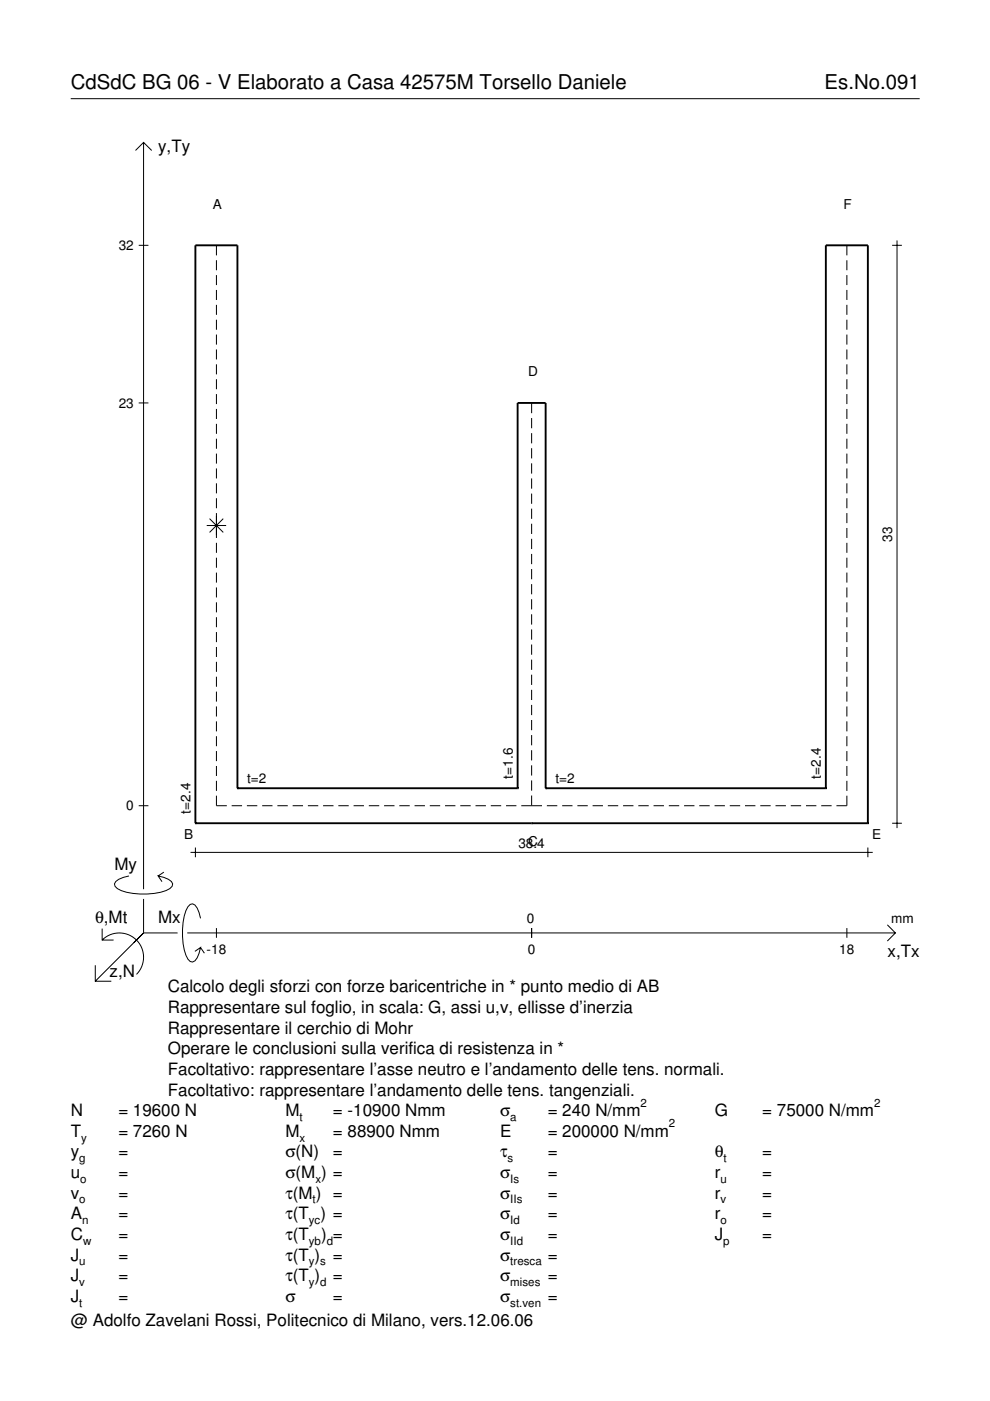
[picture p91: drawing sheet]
<svg xmlns="http://www.w3.org/2000/svg" width="210mm" height="297mm" viewBox="0 0 210 297" stroke-linecap="round" stroke-linejoin="round" font-family="sans-serif">
<defs><g id="words">
<g font-size="4.3">
<text x="15" y="18.9">CdSdC BG 06 - V Elaborato a Casa 42575M Torsello Daniele</text>
<text x="174.8" y="18.9">Es.No.091</text>
</g>
<g font-size="3.6">
<text x="33.5" y="32.3">y,Ty</text>
<text x="24.3" y="184.4">My</text>
<text x="20.1" y="195.7">θ,Mt</text>
<text x="33.5" y="195.7">Mx</text>
<text x="188.2" y="203">x,Tx</text>
<text x="23.2" y="207.1">z,N</text>
<text x="35.6" y="210.4">Calcolo degli sforzi con forze baricentriche in * punto medio di AB</text>
<text x="35.6" y="214.8">Rappresentare sul foglio, in scala: G, assi u,v, ellisse d’inerzia</text>
<text x="35.6" y="219.2">Rappresentare il cerchio di Mohr</text>
<text x="35.6" y="223.5">Operare le conclusioni sulla verifica di resistenza in *</text>
<text x="35.6" y="227.9">Facoltativo: rappresentare l’asse neutro e l’andamento delle tens. normali.</text>
<text x="35.6" y="232.3">Facoltativo: rappresentare l’andamento delle tens. tangenziali.</text>
<text x="15" y="236.7">N</text>
<text x="25.1" y="236.7">= 19600 N</text>
<text x="60.5" y="236.7">M</text>
<text x="70.6" y="236.7">= -10900 Nmm</text>
<text x="106" y="236.7">σ</text>
<text x="116.1" y="236.7">= 240 N/mm</text>
<text x="151.5" y="236.7">G</text>
<text x="161.6" y="236.7">= 75000 N/mm</text>
<text x="15" y="241">T</text>
<text x="15" y="245.4">y</text>
<text x="25.1" y="241">= 7260 N</text>
<text x="25.1" y="245.4">=</text>
<text x="60.5" y="241">M</text>
<text x="60.5" y="245.4">σ(N)</text>
<text x="70.6" y="241">= 88900 Nmm</text>
<text x="70.6" y="245.4">=</text>
<text x="106" y="241">E</text>
<text x="106" y="245.4">τ</text>
<text x="116.1" y="241">= 200000 N/mm</text>
<text x="116.1" y="245.4">=</text>
<text x="151.5" y="245.4">θ</text>
<text x="161.6" y="245.4">=</text>
<text x="15" y="249.8">u</text>
<text x="25.1" y="249.8">=</text>
<text x="60.5" y="249.8">σ(M ) =</text>
<text x="106" y="249.8">σ</text>
<text x="116.1" y="249.8">=</text>
<text x="151.5" y="249.8">r</text>
<text x="161.6" y="249.8">=</text>
<text x="15" y="254.2">v</text>
<text x="25.1" y="254.2">=</text>
<text x="60.5" y="254.2">τ(M ) =</text>
<text x="106" y="254.2">σ</text>
<text x="116.1" y="254.2">=</text>
<text x="151.5" y="254.2">r</text>
<text x="161.6" y="254.2">=</text>
<text x="15" y="258.5">A</text>
<text x="15" y="262.9">C</text>
<text x="25.1" y="262.9">=</text>
<text x="25.1" y="258.5">=</text>
<text x="60.5" y="262.9">τ(T</text>
<text x="60.5" y="258.5">τ(T ) =</text>
<text x="68.1" y="262.9">) =</text>
<text x="106" y="258.5">σ</text>
<text x="106" y="262.9">σ</text>
<text x="116.1" y="258.5">=</text>
<text x="116.1" y="262.9">=</text>
<text x="151.5" y="258.5">r</text>
<text x="151.5" y="262.9">J</text>
<text x="161.6" y="258.5">=</text>
<text x="161.6" y="262.9">=</text>
<text x="15" y="267.3">J</text>
<text x="25.1" y="267.3">=</text>
<text x="60.5" y="267.3">τ(T )</text>
<text x="70.6" y="267.3">=</text>
<text x="106" y="267.3">σ</text>
<text x="116.1" y="267.3">=</text>
<text x="15" y="271.7">J</text>
<text x="25.1" y="271.7">=</text>
<text x="60.5" y="271.7">τ(T )</text>
<text x="70.6" y="271.7">=</text>
<text x="106" y="271.7">σ</text>
<text x="116.1" y="271.7">=</text>
<text x="15" y="281.2">@ Adolfo Zavelani Rossi, Politecnico di Milano, vers.12.06.06</text>
<text x="15" y="276">J</text>
<text x="25.1" y="276">=</text>
<text x="60.5" y="276">σ</text>
<text x="70.6" y="276">=</text>
<text x="106" y="276">σ</text>
<text x="116.1" y="276">=</text>
</g>
<g font-size="2.9">
<text x="45.1" y="44.3">A</text>
<text x="178.8" y="44.3">F</text>
<text x="25.2" y="53">32</text>
<text x="112" y="79.8">D</text>
<text x="25.2" y="86.4">23</text>
<text x="189.2" y="114.9" transform="rotate(-90 189.2 114.9)">33</text>
<text x="52.4" y="166.1">t=2</text>
<text x="108.7" y="165.1" transform="rotate(-90 108.7 165.1)">t=1.6</text>
<text x="117.7" y="166.1">t=2</text>
<text x="174.1" y="165.1" transform="rotate(-90 174.1 165.1)">t=2.4</text>
<text x="26.8" y="171.8">0</text>
<text x="40.4" y="172.5" transform="rotate(-90 40.4 172.5)">t=2.4</text>
<text x="39" y="177.8">B</text>
<text x="109.9" y="179.7">38.4</text>
<text x="112" y="179.3">C</text>
<text x="184.9" y="177.8">E</text>
<text x="111.7" y="195.7">0</text>
<text x="189" y="195.7">mm</text>
<text x="43.8" y="202.2">-18</text>
<text x="111.9" y="202.2">0</text>
<text x="178" y="202.2">18</text>
</g>
<g font-size="2.4">
<text x="63.5" y="237.7">t</text>
<text x="108.2" y="237.7">a</text>
<text x="135.8" y="234.7">2</text>
<text x="141.8" y="239">2</text>
<text x="185.3" y="234.7">2</text>
<text x="17.2" y="242">y</text>
<text x="63.5" y="242">x</text>
<text x="16.8" y="246.4">g</text>
<text x="17" y="250.8">o</text>
<text x="66.9" y="250.8">x</text>
<text x="107.6" y="246.4">s</text>
<text x="108.2" y="250.8">Is</text>
<text x="152.7" y="250.8">u</text>
<text x="153.4" y="246.4">t</text>
<text x="16.8" y="255.2">o</text>
<text x="66.3" y="255.2">t</text>
<text x="108.2" y="255.2">IIs</text>
<text x="152.7" y="255.2">v</text>
<text x="17.4" y="259.5">n</text>
<text x="17.6" y="263.9">w</text>
<text x="65.5" y="259.5">yc</text>
<text x="65.5" y="263.9">yb d</text>
<text x="108.2" y="259.5">Id</text>
<text x="108.2" y="263.9">IId</text>
<text x="152.7" y="259.5">o</text>
<text x="153.3" y="263.9">p</text>
<text x="16.8" y="268.3">u</text>
<text x="65.5" y="268.3">y s</text>
<text x="108.2" y="268.3">tresca</text>
<text x="16.8" y="272.7">v</text>
<text x="65.5" y="272.7">y d</text>
<text x="108.2" y="272.7">mises</text>
<text x="16.8" y="277">t</text>
<text x="108.2" y="277">st.ven</text>
</g>
</g></defs>
<g fill="none" stroke="#000" stroke-width=".21">
<path d="M15 20.9h180M28.7 31.9l1.7-1.7 1.8 1.7M30.4 30.2v158.3M29.4 52h2.1M45.9 52v2.1M45.9 55.2v2.1M45.9 58.3v2.1M179.6 52v2.1M179.6 55.2v2.1M179.6 58.3v2.1M189.2 52h2M190.2 51v124.6"/>
<path d="M45.9 61.5v2.1M45.9 64.6v2.2M45.9 67.8v2.1M45.9 70.9v2.2M45.9 74.1v2.1M45.9 77.2v2.2M179.6 61.5v2.1M179.6 64.6v2.2M179.6 67.8v2.1M179.6 70.9v2.2M179.6 74.1v2.1M179.6 77.2v2.2"/>
<path d="M29.4 85.4h2.1M45.9 80.4v2.1M45.9 83.6v2.1M45.9 86.7v2.1M45.9 89.9v2.1M45.9 93v2.1M45.9 96.2v2.1M45.9 99.3v2.1M112.7 85.4v2.2M112.7 88.6v2.2M112.7 91.8v2.2M112.7 95v2.2"/>
<path d="M112.7 98.2v2.2M179.6 80.4v2.1M179.6 83.6v2.1M179.6 86.7v2.1M179.6 89.9v2.1M179.6 93v2.1M179.6 96.2v2.1M179.6 99.3v2.1M43.8 111.4h4.1M44.4 110l2.9 2.9M45.9 102.5v2.1M45.9 105.6v2.2"/>
<path d="M45.9 108.8v5.3M45.9 115.1v2.1M45.9 118.2v2.2M47.3 110l-2.9 2.9M112.7 101.4v2.2M112.7 104.6v2.2M112.7 107.8v2.2M112.7 111v2.2M112.7 114.2v2.2M112.7 117.4v2.2M179.6 102.5v2.1M179.6 105.6v2.2"/>
<path d="M179.6 108.8v2.1M179.6 111.9v2.2M179.6 115.1v2.1M179.6 118.2v2.2M45.9 121.4v2.1M45.9 124.6v2.1M45.9 127.7v2.1M45.9 130.9v2.1M45.9 134v2.1M45.9 137.2v2.1M112.7 120.6v2.2M112.7 123.8v2.2"/>
<path d="M112.7 127v2.2M112.7 130.2v2.2M112.7 133.5v2.1M112.7 136.7v2.1M112.7 139.9v2.1M179.6 121.4v2.1M179.6 124.6v2.1M179.6 127.7v2.1M179.6 130.9v2.1M179.6 134v2.1M179.6 137.2v2.1M45.9 140.3v2.1"/>
<path d="M45.9 143.5v2.1M45.9 146.6v2.2M45.9 149.8v2.1M45.9 152.9v2.2M45.9 156.1v2.1M45.9 159.2v2.2M112.7 143.1v2.1M112.7 146.3v2.1M112.7 149.5v2.1M112.7 152.7v2.1M112.7 155.9v2.1M112.7 159.1v2.1"/>
<path d="M179.6 140.3v2.1M179.6 143.5v2.1M179.6 146.6v2.2M179.6 149.8v2.1M179.6 152.9v2.2M179.6 156.1v2.1M179.6 159.2v2.2M29.4 170.8h2.1M41.4 179.7v2.1M45.9 168.7v2.1h2.2M45.9 162.4v2.1M45.9 165.6v2.1"/>
<path d="M49.1 170.8h2.2M52.3 170.8h2.2M55.6 170.8h2.2M58.8 170.8h2.2M62 170.8h2.2M65.3 170.8h2.2M68.5 170.8h2.2M71.7 170.8h2.2M75 170.8h2.2M78.2 170.8h2.2M81.4 170.8h2.2M84.7 170.8h2.2"/>
<path d="M87.9 170.8h2.2M91.1 170.8h2.2M94.4 170.8h2.2M97.6 170.8h2.2M100.8 170.8h2.2M104.1 170.8h2.2M107.3 170.8h2.2M110.5 170.8h4.4M112.7 162.3v2.1M112.7 165.5v2.1M112.7 168.7v2.1M115.9 170.8h2.3"/>
<path d="M119.2 170.8h2.2M122.4 170.8h2.2M125.6 170.8h2.2M128.9 170.8h2.2M132.1 170.8h2.2M135.3 170.8h2.2M138.6 170.8h2.2M141.8 170.8h2.2M145 170.8h2.2M148.3 170.8h2.2M151.5 170.8h2.2M154.7 170.8h2.2"/>
<path d="M158 170.8h2.2M161.2 170.8h2.2M164.4 170.8h2.2M167.7 170.8h2.2M170.9 170.8h2.2M174.1 170.8h2.2M179.6 168.7v2.1h-2.3M179.6 162.4v2.1M179.6 165.6v2.1M184 179.7v2.1M189.2 174.5h2M21.7 199.3a5.1 5.1 0 0 1 7.2 0 5.1 5.1 0 0 1 0 7.3"/>
<path d="M21.7 196.9v2.4h2.4M27.3 185.7a3.6 3.6 0 0 0-3 1.7l.1 .5a5.6 5.6 0 0 0 3.8 1.5 13.4 13.4 0 0 0 7.8-1l.5-.5 .1-.5a3.6 3.6 0 0 0-3.1-1.7l.8 1.2M30.4 190.6v7.2M30.4 197.8l-10.2 10.2M30.4 197.8h7.2M34.7 184.9l-1.2 .8M39.7 197.8h150.1M40.4 180.7h144.6M42.5 194.7a3.6 3.6 0 0 0-1.7-3.1l-.5 .2a5.7 5.7 0 0 0-1.5 3.7 13.3 13.3 0 0 0 1 7.9l.5 .5 .5 .1a3.6 3.6 0 0 0 1.7-3.1l-1.2 .8M45.9 196.8v2M112.7 196.8v2M179.6 196.8v2"/>
<path d="M188.1 196.1l1.7 1.7-1.7 1.7M20.2 204.7v3.3h3.4M42.5 200.9l.8 1.2"/>
</g>
<g fill="none" stroke="#000" stroke-width=".4">
<path d="M41.4 174.5h.1M41.4 174.5h142.6M50.3 167.1h.1M50.3 167.1v-115.1h-8.9v122.5M50.3 167.1h59.4M109.7 167.1h.1M109.7 167.1v-81.7h6v81.7M112.7 174.5h.1M115.7 167.1h.1M115.7 167.1h59.4M175.1 167.1h.1M175.1 167.1v-115.1h8.9v122.5"/>
<path d="M184 174.5h.1"/>
</g>
<use href="#words"/>
</svg>
